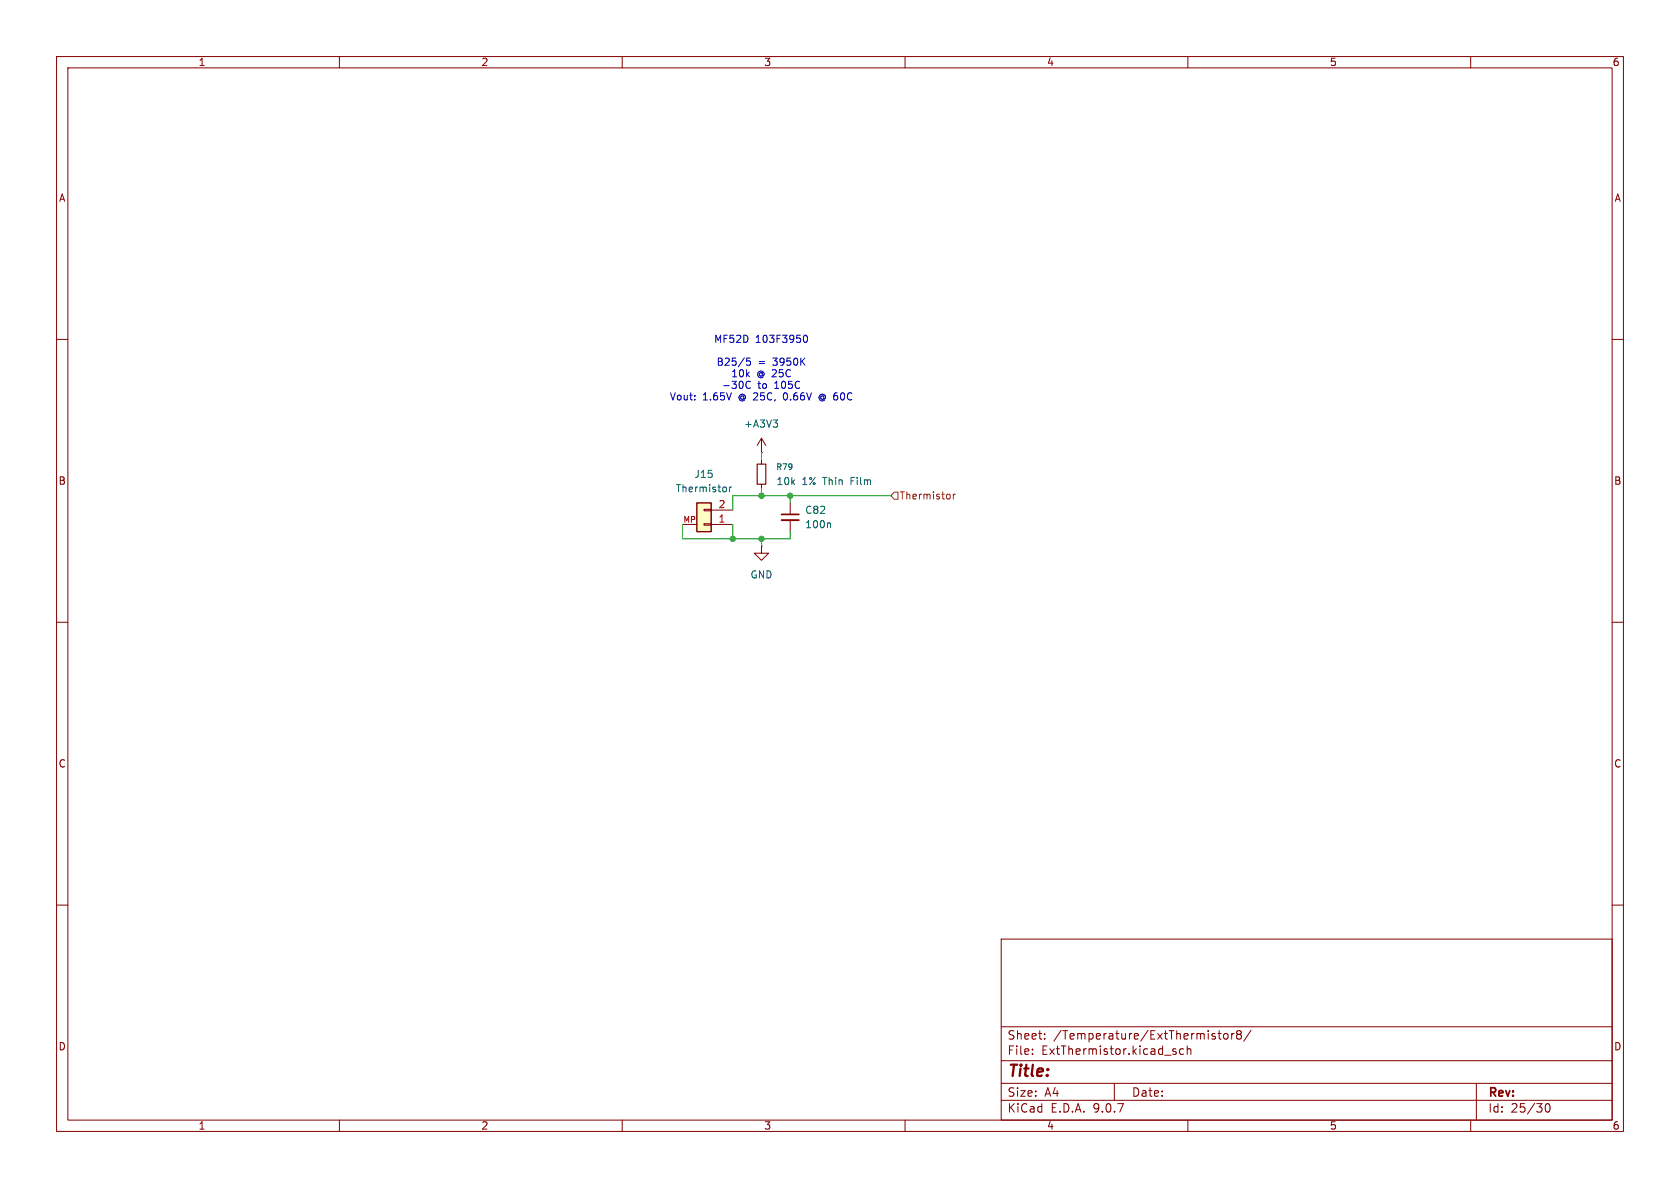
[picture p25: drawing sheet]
<svg xmlns="http://www.w3.org/2000/svg" width="297mm" height="210mm" viewBox="0 0 297 210" stroke-linecap="round" stroke-linejoin="round" font-family="sans-serif">
<defs><g id="words">
<text font-size="2.8" fill="#840000" x="178" y="190.9">Title:</text>
<g font-size="2.1" fill="#840000">
<text x="178" y="184">Sheet:</text>
<text x="186.2" y="184">/Temperature/ExtThermistor8/</text>
<text x="178" y="186.7">File:</text>
<text x="184.1" y="186.7">ExtThermistor.kicad_sch</text>
<text x="178" y="196.9">KiCad</text>
<text x="178" y="194.1">Size:</text>
<text x="184.7" y="194.1">A4</text>
<text x="185.7" y="196.9">E.D.A.</text>
<text x="193.3" y="196.9">9.0.7</text>
<text x="200" y="194.1">Date:</text>
<text x="263" y="194.3">Rev:</text>
<text x="263" y="196.9">Id:</text>
<text x="267.1" y="196.9">25/30</text>
</g>
<g font-size="1.8" fill="#840000">
<text x="35" y="11.9">1</text>
<text x="85" y="11.9">2</text>
<text x="135" y="11.9">3</text>
<text x="185" y="11.9">4</text>
<text x="235" y="11.9">5</text>
<text x="285" y="11.9">6</text>
<text x="10.3" y="35.9">A</text>
<text x="285.3" y="35.9">A</text>
<text x="10.3" y="85.9">B</text>
<text x="285.3" y="85.9">B</text>
<text x="10.3" y="135.9">C</text>
<text x="285.3" y="135.9">C</text>
<text x="10.3" y="185.9">D</text>
<text x="285.3" y="185.9">D</text>
<text x="35" y="199.9">1</text>
<text x="85" y="199.9">2</text>
<text x="135" y="199.9">3</text>
<text x="185" y="199.9">4</text>
<text x="235" y="199.9">5</text>
<text x="285" y="199.9">6</text>
</g>
<g font-size="1.8" fill="#0000c2">
<text x="126.1" y="60.8">MF52D</text>
<text x="126.6" y="64.9">B25/5</text>
<text x="133.5" y="60.8">103F3950</text>
<text x="134" y="64.9">=</text>
<text x="136.7" y="64.9">3950K</text>
<text x="118.3" y="71">Vout:</text>
<text x="124.2" y="71">1.65V</text>
<text x="127.5" y="68.9">-30C</text>
<text x="129.2" y="66.9">10k</text>
<text x="130.7" y="71">@ 25C,</text>
<text x="133.8" y="66.9">@ 25C</text>
<text x="134" y="68.9">to</text>
<text x="137" y="68.9">105C</text>
<text x="139" y="71">0.66V</text>
<text x="145.5" y="71">@ 60C</text>
</g>
<g font-size="1.8" fill="#006464">
<text x="131.4" y="75.8">+A3V3</text>
<text x="119.4" y="87.2">Thermistor</text>
<text x="122.7" y="84.7">J15</text>
<text x="137.2" y="86">10k</text>
<text x="141.8" y="86">1%</text>
<text x="145.6" y="86">Thin</text>
<text x="150.7" y="86">Film</text>
<text x="142.2" y="93.6">100n</text>
<text x="142.2" y="91">C82</text>
<text x="132.6" y="102.5">GND</text>
</g>
<g font-size="1.8" fill="#a90000">
<text x="126.9" y="89.9">2</text>
<text x="126.9" y="92.5">1</text>
</g>
<text font-size="1.8" fill="#725600" x="158.9" y="88.5">Thermistor</text>
<text font-size="1.4" fill="#006464" x="137.1" y="83.3">R79</text>
<text font-size="1.4" fill="#a90000" x="120.7" y="92.5">MP</text>
</g></defs>
<g fill="none" stroke="#840000" stroke-width=".18">
<path d="M10 10h277v190h-277zM12 12h273v186h-273zM60 10v2M110 10v2M160 10v2M210 10v2M260 10v2M10 60h2M134.6 77.5l-.7 1.2M134.6 77.5l.8 1.2M134.6 77.5v2.5M285 60h2"/>
<path d="M134.6 80h.1M10 110h2M285 110h2M10 160h2M177 166h108v32h-108zM285 160h2M60 198v2M110 198v2M160 198v2M177 194.5h108M177 191.5h108M177 187.5h108"/>
<path d="M177 181.5h108M182.5 186.3v.1M182.5 185.5v.1M184.7 183.6v.1M184.7 182.8v.1M197 191.5v3M207.5 185.9l.4 .1 .1 .2-.3 .2h-.2M207.5 185.4l.4 .1M209.2 185.5l-.4-.1-.3 .3v.4l.2 .2h.5M209.9 185.5l.2-.1 .4 .1v.9M209.9 184.9v1.5M210 198v2"/>
<path d="M214.8 183.3v.3M215.3 182.7h.6M215.5 182.2v1.3l.4 .2M216.5 182.8l.3-.1 .3 .3v.4l-.3 .3-.3-.1-.2-.2v-.4zM217.7 182.7v1M218.2 182.7l-.3 .1-.2 .2M218.9 182.8l-.3 .3 .1 .5 .2 .1 .4-.1 .2-.2-.1-.4-.2-.2M218.9 182.8l-.3-.2 .3-.4 .4 .1 .2 .2-.3 .3M218.9 182.8h.3M221.2 182.1l-1.3 2M260 198v2M261 191.5v6.5"/>
<path d="M273.3 195.2l.2-.1a.81 .81 0 0 1 .6 .6 .81 .81 0 0 1-.3 .8l-.1 .1a.81 .81 0 0 1-.4-1.4z"/>
</g>
<path d="M136.7 74.2h.8l-.5 .5M137.3 74.8l.2 .2-.2 .4" fill="none" stroke="#006464" stroke-width=".18"/>
<path d="M123.2 88.9h2.5v5.1h-2.5z" fill="#ffffc2"/>
<path d="M123.2 88.9h2.5v5.1h-2.5z" fill="none" stroke="#840000" stroke-width=".25"/>
<path d="M120.6 92.7h2.6M124.5 92.6h1.2v.2h-1.2zM124.5 90h1.2v.3h-1.2zM125.7 92.7h3.8M125.7 90.2h3.8M134.6 96.5v1.3h1.3l-1.3 1.3-1.3-1.3h1.3M134.6 96.5h.1M134.6 81.3v.7M134.6 85.6v.8M139.7 88.9v2M139.7 91.9v2.1" fill="none" stroke="#840000" stroke-width=".18"/>
<path d="M129 86.1v.8M129.3 86.1l-.3 .2M146.6 92.4l.2 .2v.7" fill="none" stroke="#006464" stroke-width=".18"/>
<path d="M133.9 82h1.5v3.6h-1.5z" fill="none" stroke="#840000" stroke-width=".2"/>
<path d="M138.2 90.9h3" fill="none" stroke="#840000" stroke-width=".3"/>
<path d="M138.2 91.9h3" fill="none" stroke="#840000" stroke-width=".33"/>
<path d="M158.1 87h.6v1.3h-.6l-.6-.7zM168.5 87.4v.8M168.9 87.4l-.4 .2" fill="none" stroke="#725600" stroke-width=".18"/>
<path d="M120.6 92.7v2.6h19.1v-1.3M129.5 92.7v2.6M134.6 80v1.3M134.6 86.4v1.2M134.6 95.3v1.2M139.7 87.6v1.3M157.5 87.6h-28v2.6" fill="none" stroke="#009600" stroke-width=".18"/>
<path d="M142 59.7l.1-.3 .2-.1a.68 .68 0 0 1 .5 .6 .68 .68 0 0 1-.5 .6l-.2-.1-.1-.4M131.9 68.1l.2 .5 .3 .1 .3-.2M132.1 67.5l-.2 .4M132.6 67.5h.1M132.6 63.3h-.6v.6l.1-.1h.5l.1 .2-.1 .5-.2 .1-.4-.1M145.1 69.7a.59 .59 0 0 0-.3 .6 .59 .59 0 0 0 .3 .5" fill="none" stroke="#0000c2" stroke-width=".18"/>
<g fill="#009600" stroke="#009600" stroke-width=".18">
<circle cx="139.7" cy="87.6" r=".46"/>
<circle cx="129.5" cy="95.3" r=".46"/>
<circle cx="134.6" cy="95.3" r=".46"/>
<circle cx="134.6" cy="87.6" r=".46"/>
</g>
<use href="#words"/>
</svg>
